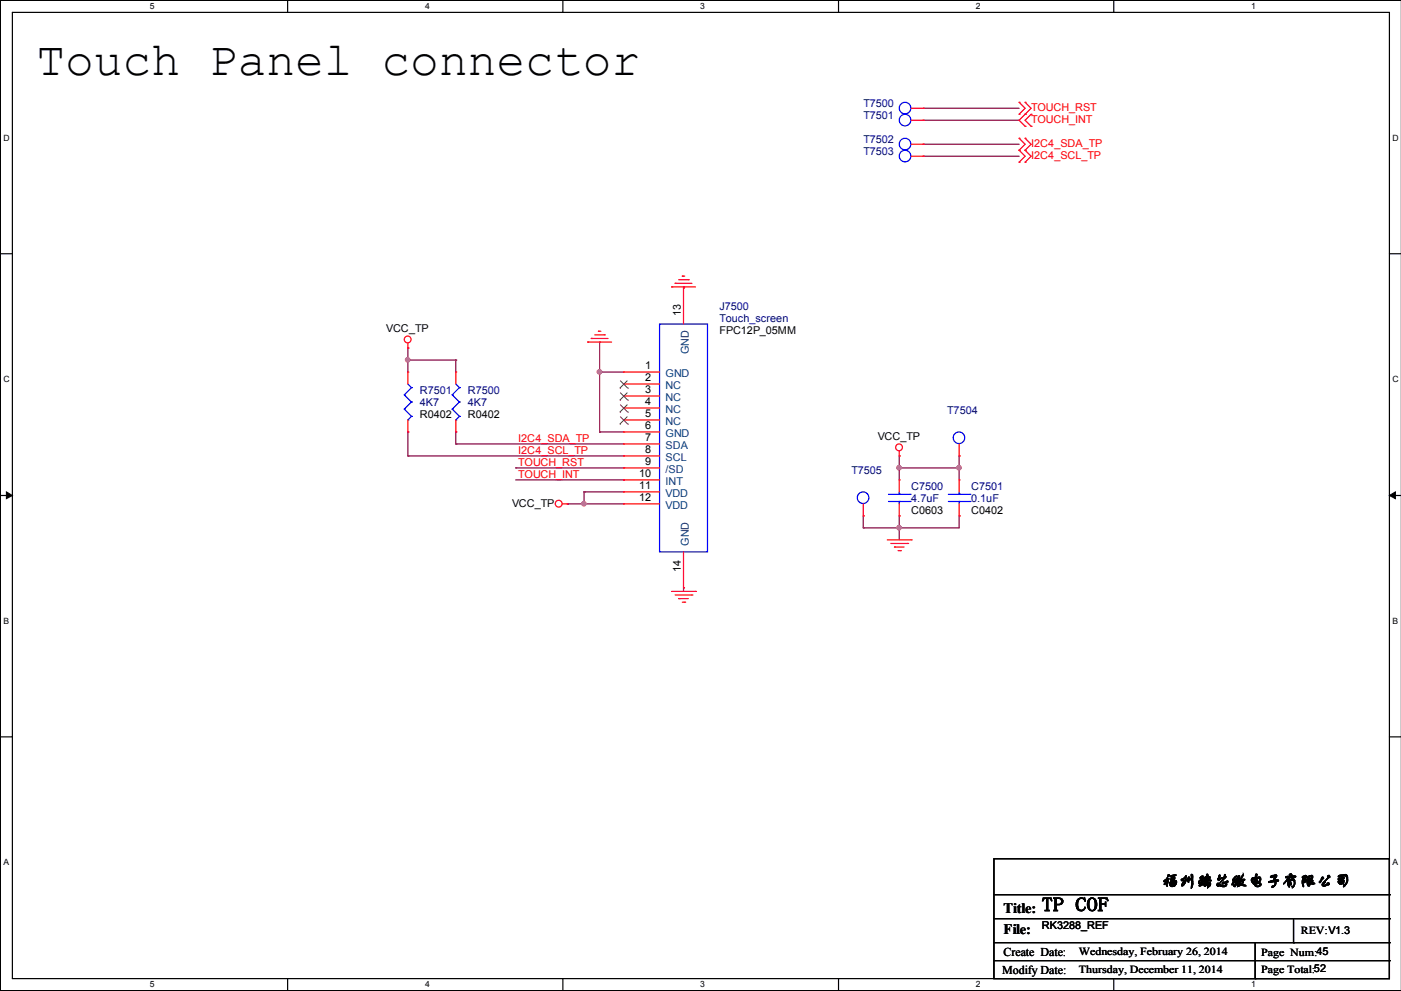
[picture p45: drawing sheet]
<svg xmlns="http://www.w3.org/2000/svg" width="297mm" height="210mm" viewBox="0 0 297 210" stroke-linecap="round" stroke-linejoin="round" font-family="sans-serif">
<defs><g id="words">
<text font-size="10.2" x="7.7" y="15.8">Touch Panel connector</text>
<text font-size="4.1" x="220.8" y="193">TP COF</text>
<text font-size="3.6" x="246.2" y="187.7">福州瑞芯微电子有限公司</text>
<g font-size="3">
<text x="212.7" y="193.4">Title:</text>
<text x="212.7" y="198">File:</text>
</g>
<g font-size="2.5">
<text x="212.7" y="202.5">Create Date:</text>
<text x="212.4" y="206.3">Modify Date:</text>
</g>
<g font-size="2.3" fill="#000080">
<text x="183" y="22.6">T7500</text>
<text x="183" y="25.1">T7501</text>
<text x="183" y="32.8">T7503</text>
<text x="183" y="30.2">T7502</text>
<text x="152.5" y="65.8">J7500</text>
<text x="152.5" y="68.3">Touch_screen</text>
<text x="89" y="83.6">R7501</text>
<text x="99.2" y="83.6">R7500</text>
<text x="89" y="86.1">4K7</text>
<text x="99.2" y="86.1">4K7</text>
<text x="200.8" y="87.6">T7504</text>
<text x="180.4" y="100.3">T7505</text>
<text x="193.1" y="103.9">C7500</text>
<text x="193.1" y="106.4">4.7uF</text>
<text x="205.8" y="103.9">C7501</text>
<text x="205.8" y="106.4">0.1uF</text>
</g>
<g font-size="2.3" fill="#f00">
<text x="218.5" y="23.6">TOUCH_RST</text>
<text x="218.5" y="26.2">TOUCH_INT</text>
<text x="218.5" y="33.8">I2C4_SCL_TP</text>
<text x="218.5" y="31.2">I2C4_SDA_TP</text>
<text x="109.8" y="93.6">I2C4_SDA_TP</text>
<text x="109.8" y="101.2">TOUCH_INT</text>
<text x="109.8" y="96.1">I2C4_SCL_TP</text>
<text x="109.8" y="98.6">TOUCH_RST</text>
</g>
<g font-size="2.3">
<text x="81.9" y="70.4">VCC_TP</text>
<text x="144.3" y="66.9" transform="rotate(-90 144.3 66.9)">13</text>
<text x="152.5" y="70.9">FPC12P_05MM</text>
<text x="136.7" y="78.2">1</text>
<text x="136.7" y="80.8">2</text>
<text x="136.7" y="83.3">3</text>
<text x="89" y="88.6">R0402</text>
<text x="99.2" y="88.6">R0402</text>
<text x="136.7" y="85.9">4</text>
<text x="136.7" y="88.4">5</text>
<text x="136.7" y="90.9">6</text>
<text x="136.7" y="93.5">7</text>
<text x="186" y="93.2">VCC_TP</text>
<text x="135.5" y="101.1">10</text>
<text x="136.7" y="96">8</text>
<text x="136.7" y="98.6">9</text>
<text x="108.5" y="107.4">VCC_TP</text>
<text x="135.5" y="103.6">11</text>
<text x="135.5" y="106.2">12</text>
<text x="193.1" y="109">C0603</text>
<text x="205.8" y="109">C0402</text>
<text x="144.3" y="121.2" transform="rotate(-90 144.3 121.2)">14</text>
<text x="220.8" y="196.8">RK3288_REF</text>
<text x="275.7" y="198">REV:V1.3</text>
<text x="228.7" y="202.3">Wednesday, February 26, 2014</text>
<text x="267.3" y="202.5">Page Num:45</text>
<text x="228.7" y="206.1">Thursday, December 11, 2014</text>
<text x="267.3" y="206.1">Page Total:52</text>
</g>
<g font-size="2.3" fill="#004080">
<text x="146" y="75.1" transform="rotate(-90 146 75.1)">GND</text>
<text x="141.1" y="79.9">GND</text>
<text x="141.1" y="82.5">NC</text>
<text x="141.1" y="85">NC</text>
<text x="141.1" y="87.5">NC</text>
<text x="141.1" y="90.1">NC</text>
<text x="141.1" y="92.6">GND</text>
<text x="141.1" y="95.2">SDA</text>
<text x="141.1" y="97.7">SCL</text>
<text x="141.1" y="100.2">/SD</text>
<text x="141.1" y="102.8">INT</text>
<text x="141.1" y="105.3">VDD</text>
<text x="141.1" y="107.9">VDD</text>
<text x="146" y="115.7" transform="rotate(-90 146 115.7)">GND</text>
</g>
<g font-size="1.8">
<text x="31.8" y="1.9">5</text>
<text x="90.1" y="1.9">4</text>
<text x="148.4" y="1.9">3</text>
<text x="206.8" y="1.9">2</text>
<text x="265.2" y="1.9">1</text>
<text x=".8" y="29.8">D</text>
<text x="295.2" y="29.8">D</text>
<text x=".8" y="80.9">C</text>
<text x="295.2" y="80.9">C</text>
<text x=".8" y="132.2">B</text>
<text x="295.2" y="132.2">B</text>
<text x=".8" y="183.3">A</text>
<text x="295.2" y="183.3">A</text>
<text x="31.8" y="209.2">5</text>
<text x="90.1" y="209.2">4</text>
<text x="148.4" y="209.2">3</text>
<text x="206.8" y="209.2">2</text>
<text x="265.2" y="209.2">1</text>
</g>
</g></defs>
<path d="M2.6 2.6h291.9v204.7h-291.9zM297 .1h-296.9v209.8h296.9" fill="none" stroke="#000" stroke-width=".25"/>
<g fill="#fff">
<path d="M31.7 .3h1.1v2.1h-1.1z"/>
<path d="M31.7 207.6h1.1v2h-1.1z"/>
</g>
<path d="M61 .1v2.5M61 207.3v2.6" fill="none" stroke="#000" stroke-width=".25"/>
<g fill="#fff">
<path d="M90.1 .3h1v2.1h-1z"/>
<path d="M90.1 207.6h1v2h-1z"/>
</g>
<path d="M119.3 .1v2.5M119.3 207.3v2.6" fill="none" stroke="#000" stroke-width=".25"/>
<g fill="#fff">
<path d="M148.4 .3h1v2.1h-1z"/>
<path d="M148.4 207.6h1v2h-1z"/>
</g>
<path d="M177.7 .1v2.5M177.7 207.3v2.6" fill="none" stroke="#000" stroke-width=".25"/>
<g fill="#fff">
<path d="M206.8 .3h1.1v2.1h-1.1z"/>
<path d="M206.8 207.6h1.1v2h-1.1z"/>
</g>
<path d="M236.1 .1v2.5M236.1 207.3v2.6" fill="none" stroke="#000" stroke-width=".25"/>
<g fill="#fff">
<path d="M265.2 .3h1v2.1h-1z"/>
<path d="M265.2 207.6h1v2h-1z"/>
<path d="M.8 28.2h1.2v2h-1.2z"/>
<path d="M295.1 28.2h1.3v2h-1.3z"/>
<path d="M.8 79.3h1.2v2.1h-1.2z"/>
<path d="M295.1 79.3h1.3v2.1h-1.3z"/>
</g>
<path d="M.1 53.8h2.5M294.5 53.8h2.5" fill="none" stroke="#000" stroke-width=".25"/>
<g fill="#fff">
<path d="M.8 130.6h1.1v2h-1.1z"/>
<path d="M295.1 130.6h1.2v2h-1.2z"/>
</g>
<path d="M.1 105h2.5M294.5 105h2.5" fill="none" stroke="#000" stroke-width=".25"/>
<path d="M1.4 104.2l1.2 .8-1.2 .7zM294.5 105l1.2-.8v1.5z" fill="#000" stroke="#000" stroke-width=".21"/>
<g fill="#fff">
<path d="M.8 181.7h1.1v2h-1.1z"/>
<path d="M295.1 181.7h1.1v2h-1.1z"/>
</g>
<g fill="none" stroke="#000" stroke-width=".25">
<path d="M.1 156.1h2.5M294.5 156.1h2.5M210.7 181.9h83.8v25.4h-83.8zM210.7 189.6h83.8M210.7 194.6h83.8M210.7 199.7h83.8M266 199.7v7.6M274.2 199.7h.1M274.2 194.6v5.1M294.5 189.6h.1M294.5 194.6h.1M294.5 199.7h.1"/>
<path d="M210.7 203.5h83.8M266 207.3h.1M294.5 203.5h.1"/>
</g>
<g fill="none" stroke="#800040" stroke-width=".25">
<path d="M195.7 30.6h.1M195.7 33.1h.1M195.7 22.9h.1M195.7 25.5h.1M195.7 30.6h20.3M195.7 33.1h20.3M195.7 22.9h20.3M195.7 25.5h20.3M86.4 73.7h.1M86.4 76.3h.1M86.4 73.7v5.1M86.4 76.3h10.2"/>
<path d="M96.6 76.3h.1M96.6 76.3v2.5M127.1 78.8h.1M127.1 72.5h.1M127.1 72.5v19M127.1 78.8h5.1M144.9 60.8h.1M144.9 60.8v.2M86.4 96.6h.1M86.4 91.5h.1M86.4 96.6h45.8M86.4 91.5v5.1"/>
<path d="M96.6 94.1h.1M96.6 91.5h.1M96.6 94.1h35.6M96.6 91.5v2.6M109.3 99.1h.1M109.3 99.1h22.9M127.1 91.5h.1M127.1 91.5h5.1M190.6 96.6h.1M190.6 99.1h.1M190.6 99.1h12.7M190.6 96.6v5.1"/>
<path d="M203.3 99.1h.1M203.3 96.6h.1M203.3 96.6v5.1M109.3 101.7h22.9M120.2 106.8h.1M120.2 106.8h12M123.8 106.8h.1M123.8 104.2h.1M123.8 104.2h8.4M123.8 104.2v2.6M132.2 101.7h.1M183 111.8h.1"/>
<path d="M183 109.3h.1M183 109.3v2.5M190.6 109.3h.1M190.6 111.8h.1M190.6 109.3v5.1M203.3 109.3h.1M203.3 109.3v2.5h-20.3M144.9 124.5h.1M144.9 124.5v.8"/>
</g>
<g fill="#f0f" stroke="#f0f" stroke-width=".25">
<circle cx="127" cy="78.8" r=".47"/>
<circle cx="123.7" cy="106.7" r=".47"/>
<circle cx="190.5" cy="99.1" r=".47"/>
<circle cx="203.2" cy="99.1" r=".47"/>
<circle cx="190.5" cy="111.8" r=".47"/>
<circle cx="86.4" cy="76.2" r=".47"/>
</g>
<g fill="none" stroke="#f00" stroke-width=".25">
<path d="M193.1 25.5h2.6M193.1 33.1h2.6M193.1 22.9h2.6M193.1 30.6h2.6M195.7 25.5h.1M195.7 33.1h.1M195.7 22.9h.1M195.7 30.6h.1M216 34.4h.1M216 31.8h.1M216 29.3h.1M216 24.2h.1"/>
<path d="M216 21.7h.1M216 31.8l1.3 1.3-1.3 1.3M216 29.3l1.3 1.3-1.3 1.2M216 21.7l1.3 1.2-1.3 1.3M217.3 24.2h.1M217.3 26.8h.1M217.3 34.4h.1M217.3 31.8h.1M217.3 29.3h.1M217.3 21.7h.1M217.3 21.7l1.2 1.2-2.5 2.6 1.3 1.3M217.3 31.8l1.2 1.3-1.2 1.3"/>
<path d="M217.3 29.3l1.2 1.3-1.2 1.2M218.5 26.8h.1M218.5 24.2h.1M218.5 24.2l-1.2 1.3 1.2 1.3M143.8 59.3h2.1M144.6 58.5h.1M144.6 58.5h.5M145.9 59.3h.1M86.4 73.7h.1M86.4 78.8h.1M86.4 72.7v1M86.4 78.8v2.6"/>
<path d="M96.6 78.8h.1M96.6 78.8v2.6M124.5 72.5h.1M124.5 72.5h5.1M125.3 71.7h.1M125.3 71.7h3.6M126.1 71h2M126.8 70.2h.1M126.8 70.2h.5M128.1 71h.1M132.2 78.8h.1M132.2 78.8h7.6"/>
<path d="M142.3 60.8h.1M142.3 60.8h5.1M143.1 60h.1M143.1 60h3.5M144.9 61h.1M144.9 61v7.7M86.4 91.5h.1M86.4 89v2.5M96.6 91.5h.1M96.6 89v2.5M132.2 81.4h.1M132.2 83.9h.1"/>
<path d="M132.2 86.4h.1M132.2 89h.1M132.2 91.5h.1M132.2 94.1h.1M132.2 96.6h.1M132.2 99.1h.1M132.2 81.4h7.6M132.2 83.9h7.6M132.2 86.4h7.6M132.2 89h7.6M132.2 91.5h7.6M132.2 94.1h7.6"/>
<path d="M132.2 96.6h7.6M132.2 99.1h7.6M190.6 96.6h.1M190.6 95.6v1M203.3 96.6h.1M203.3 94.1v2.5M119.2 106.8h1M120.2 106.8h.1M132.2 101.7h.1M132.2 104.2h.1M132.2 106.8h.1M132.2 106.8h7.6"/>
<path d="M132.2 101.7h7.6M132.2 104.2h7.6M144.9 116.9v7.6M183 109.3h.1M183 106.8v2.5M188 114.4h5.1M188.8 115.1h3.6M189.6 115.9h.1M189.6 115.9h2M190.3 116.7h.5M190.6 101.7h.1M190.6 109.3h.1"/>
<path d="M190.6 101.7v2.5M190.6 106.8v2.5M190.8 116.7h.1M192.4 115.1h.1M193.1 114.4h.1M203.3 101.7h.1M203.3 109.3h.1M203.3 101.7v2.5M203.3 106.8v2.5M142.3 125.3h5.1M143.1 126.1h3.5M143.8 126.8h.1"/>
<path d="M143.8 126.8h2.1M144.6 127.6h.5M144.9 124.5h.1M145.1 127.6h.1M146.6 126.1h.1M147.4 125.3h.1"/>
<circle cx="86.4" cy="71.9" r=".72"/>
<circle cx="190.5" cy="94.8" r=".72"/>
<circle cx="118.4" cy="106.7" r=".72"/>
</g>
<g fill="none" stroke="#00f" stroke-width=".25">
<path d="M139.8 68.7h10.1v48.2h-10.1zM85.7 83.7h.1M85.7 86.7h.1M85.7 83.7l1.5 1.5M85.7 86.7l1.5 1.5M86.4 89h.1M86.4 81.4l.8 .7M87.2 82.1h.1M87.2 85.2h.1M87.2 88.2h.1M87.2 82.1l-1.5 1.6M87.2 85.2l-1.5 1.5"/>
<path d="M87.2 88.2l-.8 .8M95.8 83.7h.1M95.8 86.7h.1M95.8 83.7l1.6 1.5M95.8 86.7l1.6 1.5M96.6 89h.1M96.6 81.4l.8 .7M97.4 82.1h.1M97.4 85.2h.1M97.4 88.2h.1M97.4 82.1l-1.6 1.6M97.4 85.2l-1.6 1.5"/>
<path d="M97.4 88.2l-.8 .8M188.3 106.3h4.6M188.3 104.7h4.6M190.6 104.7h.1M190.6 106.3h.1M190.6 104.2v.5M190.6 106.3v.5M192.9 106.3h.1M192.9 104.7h.1M201 106.3h4.6M201 104.7h4.6M203.3 104.7h.1"/>
<path d="M203.3 106.3h.1M203.3 104.2v.5M203.3 106.3v.5M205.6 106.3h.1M205.6 104.7h.1"/>
<circle cx="191.8" cy="25.4" r="1.23"/>
<circle cx="191.8" cy="22.9" r="1.23"/>
<circle cx="191.8" cy="33.1" r="1.23"/>
<circle cx="191.8" cy="30.5" r="1.23"/>
<circle cx="203.2" cy="92.8" r="1.23"/>
<circle cx="182.9" cy="105.5" r="1.23"/>
</g>
<g fill="none" stroke="#804000" stroke-width=".21">
<path d="M131.4 82.3h.1M131.4 84.8h.1M131.4 87.3h.1M131.4 89.9h.1M131.4 80.6l1.7 1.7M131.4 83.2l1.7 1.6M131.4 85.7l1.7 1.6M131.4 88.3l1.7 1.6M133 80.6l-1.6 1.7M133 83.2l-1.6 1.6M133 85.7l-1.6 1.6M133 88.3l-1.6 1.6"/>
<path d="M133.1 82.3h.1M133.1 84.8h.1M133.1 87.3h.1M133.1 89.9h.1"/>
</g>
<use href="#words"/>
</svg>
